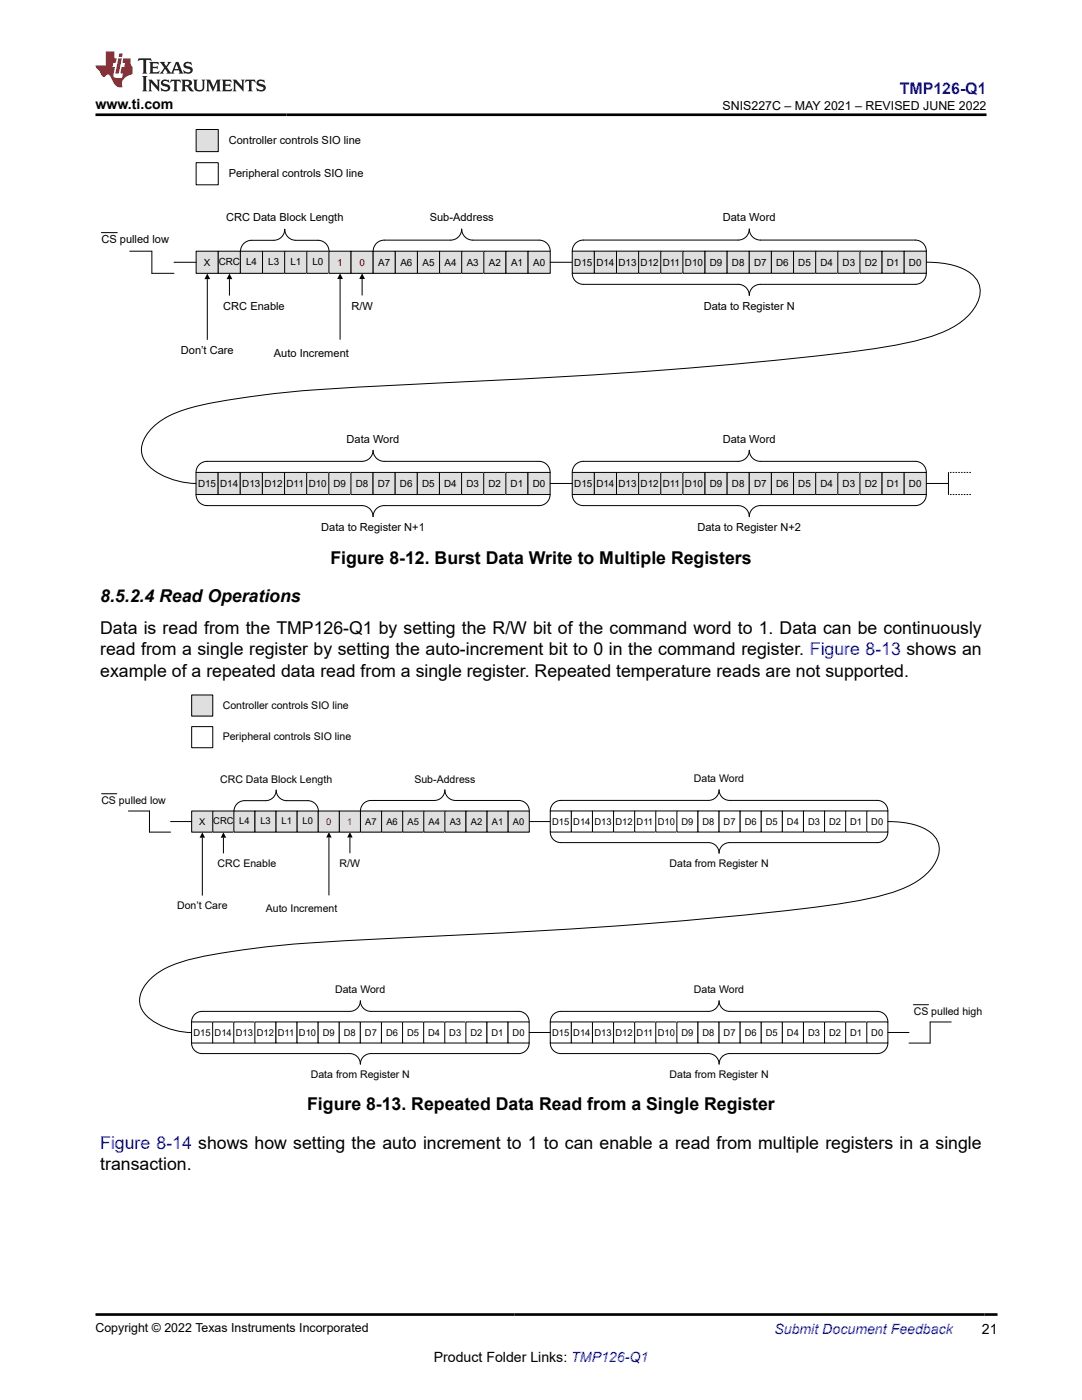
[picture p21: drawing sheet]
<svg xmlns="http://www.w3.org/2000/svg" width="216mm" height="279mm" viewBox="0 0 216 279" stroke-linecap="round" stroke-linejoin="round" font-family="sans-serif">
<defs><g id="words">
<g font-size="3.5">
<text x="65.9" y="112.5">Figure 8-12. Burst Data Write to Multiple Registers</text>
<text x="20" y="120.2">8.5.2.4 Read Operations</text>
<text x="20" y="126.6">Data is read from the TMP126-Q1 by setting the R/W bit of the command word to 1. Data can be continuously</text>
<text x="20" y="130.8">read from a single register by setting the auto-increment bit to 0 in the command register. Figure 8-13 shows an</text>
<text x="20" y="135">example of a repeated data read from a single register. Repeated temperature reads are not supported.</text>
<text x="61.3" y="221.6">Figure 8-13. Repeated Data Read from a Single Register</text>
<text x="20" y="233.6">transaction.</text>
</g>
<text font-size="3.5" fill="#00f" x="20" y="229.3">Figure 8-14 shows how setting the auto increment to 1 to can enable a read from multiple registers in a single</text>
<text font-size="3.2" fill="#00f" x="179.6" y="18.7">TMP126-Q1</text>
<g font-size="2.8">
<text x="19" y="21.8">www.ti.com</text>
<text x="195.9" y="266.1">21</text>
<text x="86.5" y="271.7">Product Folder Links: TMP126-Q1</text>
</g>
<text font-size="2.8" fill="#00f" x="154.5" y="266.2">Submit Document Feedback</text>
<g font-size="2.5">
<text x="144.2" y="21.9">SNIS227C – MAY 2021 – REVISED JUNE 2022</text>
<text x="19" y="265.9">Copyright © 2022 Texas Instruments Incorporated</text>
</g>
<g font-size="2.2">
<text x="45.6" y="28.7">Controller controls SIO line</text>
<text x="45.6" y="35.3">Peripheral controls SIO line</text>
<text x="45.1" y="44.2">CRC Data Block Length</text>
<text x="85.7" y="44.2">Sub-Address</text>
<text x="144.2" y="44.2">Data Word</text>
<text x="20.2" y="48.6">CS pulled low</text>
<text x="44.6" y="61.9">CRC Enable</text>
<text x="70.1" y="61.8">R/W</text>
<text x="140.4" y="61.8">Data to Register N</text>
<text x="36.1" y="70.7">Don’t Care</text>
<text x="54.6" y="71.2">Auto Increment</text>
<text x="69.2" y="88.3">Data Word</text>
<text x="144.2" y="88.3">Data Word</text>
<text x="64.1" y="106">Data to Register N+1</text>
<text x="139.2" y="106">Data to Register N+2</text>
</g>
<g font-size="2.1">
<text x="44.4" y="141.4">Controller controls SIO line</text>
<text x="44.4" y="147.8">Peripheral controls SIO line</text>
<text x="20.2" y="160.4">CS pulled low</text>
<text x="43.9" y="156.2">CRC Data Block Length</text>
<text x="82.7" y="156.2">Sub-Address</text>
<text x="138.5" y="156.2">Data Word</text>
<text x="43.4" y="173.1">CRC Enable</text>
<text x="67.8" y="173">R/W</text>
<text x="133.6" y="173">Data from Register N</text>
<text x="35.3" y="181.5">Don’t Care</text>
<text x="53" y="181.9">Auto Increment</text>
<text x="66.9" y="198.3">Data Word</text>
<text x="138.5" y="198.3">Data Word</text>
<text x="182.3" y="202.5">CS pulled high</text>
<text x="62" y="215.1">Data from Register N</text>
<text x="133.6" y="215.1">Data from Register N</text>
</g>
<g font-size="2">
<text x="40.7" y="53.1">X</text>
<text x="43.7" y="52.9">CRC L4</text>
<text x="53.5" y="52.9">L3</text>
<text x="57.9" y="52.9">L1</text>
<text x="62.4" y="52.9">L0</text>
<text x="75.5" y="53.1">A7</text>
<text x="79.9" y="53.1">A6</text>
<text x="84.3" y="53.1">A5</text>
<text x="88.7" y="53.1">A4</text>
<text x="93.1" y="53.1">A3</text>
<text x="97.5" y="53.1">A2</text>
<text x="102" y="53.1">A1</text>
<text x="106.4" y="53.1">A0</text>
<text x="114.6" y="53.1">D15 D14 D13 D12 D11 D10 D9</text>
<text x="146" y="53.1">D8</text>
<text x="150.5" y="53.1">D7</text>
<text x="154.9" y="53.1">D6</text>
<text x="159.3" y="53.1">D5</text>
<text x="163.7" y="53.1">D4</text>
<text x="168.1" y="53.1">D3</text>
<text x="172.5" y="53.1">D2</text>
<text x="177" y="53.1">D1</text>
<text x="181.4" y="53.1">D0</text>
<text x="39.5" y="97.2">D15 D14 D13 D12 D11 D10 D9</text>
<text x="71" y="97.2">D8</text>
<text x="75.4" y="97.2">D7</text>
<text x="79.8" y="97.2">D6</text>
<text x="84.2" y="97.2">D5</text>
<text x="88.6" y="97.2">D4</text>
<text x="93.1" y="97.2">D3</text>
<text x="97.5" y="97.2">D2</text>
<text x="101.9" y="97.2">D1</text>
<text x="106.3" y="97.2">D0</text>
<text x="114.6" y="97.2">D15 D14 D13 D12 D11 D10 D9</text>
<text x="146" y="97.2">D8</text>
<text x="150.5" y="97.2">D7</text>
<text x="154.9" y="97.2">D6</text>
<text x="159.3" y="97.2">D5</text>
<text x="163.7" y="97.2">D4</text>
<text x="168.1" y="97.2">D3</text>
<text x="172.5" y="97.2">D2</text>
<text x="177" y="97.2">D1</text>
<text x="181.4" y="97.2">D0</text>
</g>
<g font-size="2" fill="#de0000">
<text x="67.3" y="53.1">1</text>
<text x="71.7" y="53.1">0</text>
</g>
<g font-size="1.9">
<text x="39.7" y="164.7">X</text>
<text x="42.6" y="164.5">CRC L4</text>
<text x="52" y="164.5">L3</text>
<text x="56.2" y="164.5">L1</text>
<text x="60.4" y="164.5">L0</text>
<text x="72.9" y="164.7">A7</text>
<text x="77.1" y="164.7">A6</text>
<text x="81.3" y="164.7">A5</text>
<text x="85.5" y="164.7">A4</text>
<text x="89.7" y="164.7">A3</text>
<text x="93.9" y="164.7">A2</text>
<text x="98.1" y="164.7">A1</text>
<text x="102.4" y="164.7">A0</text>
<text x="110.2" y="164.6">D15 D14 D13 D12 D11 D10 D9</text>
<text x="140.2" y="164.6">D8</text>
<text x="144.4" y="164.6">D7</text>
<text x="148.6" y="164.6">D6</text>
<text x="152.8" y="164.6">D5</text>
<text x="157" y="164.6">D4</text>
<text x="161.2" y="164.6">D3</text>
<text x="165.4" y="164.6">D2</text>
<text x="169.7" y="164.6">D1</text>
<text x="173.9" y="164.6">D0</text>
<text x="38.6" y="206.7">D15 D14 D13 D12 D11 D10 D9</text>
<text x="68.6" y="206.7">D8</text>
<text x="72.8" y="206.7">D7</text>
<text x="77" y="206.7">D6</text>
<text x="81.2" y="206.7">D5</text>
<text x="85.4" y="206.7">D4</text>
<text x="89.7" y="206.7">D3</text>
<text x="93.9" y="206.7">D2</text>
<text x="98.1" y="206.7">D1</text>
<text x="102.3" y="206.7">D0</text>
<text x="110.2" y="206.7">D15 D14 D13 D12 D11 D10 D9</text>
<text x="140.2" y="206.7">D8</text>
<text x="144.4" y="206.7">D7</text>
<text x="148.6" y="206.7">D6</text>
<text x="152.8" y="206.7">D5</text>
<text x="157" y="206.7">D4</text>
<text x="161.2" y="206.7">D3</text>
<text x="165.4" y="206.7">D2</text>
<text x="169.7" y="206.7">D1</text>
<text x="173.9" y="206.7">D0</text>
</g>
<g font-size="1.9" fill="#de0000">
<text x="65.1" y="164.7">0</text>
<text x="69.3" y="164.7">1</text>
</g>
</g></defs>
<path d="M67.9 55.7v12.1M72.3 55.7v3.3" fill="none" stroke="#000" stroke-width=".2"/>
<path d="M67.9 54.5l.5 1.2h-1.1zM72.3 54.5l.5 1.2h-1.1z" fill="#000"/>
<path d="M39.1 25.8h4.5v4.5h-4.5z" fill-rule="evenodd" fill="#dfdfdf"/>
<path d="M39.1 25.8h4.5v4.5h-4.5z" fill="none" stroke="#000" stroke-width=".2"/>
<path d="M39.1 32.5h4.5v4.4h-4.5z" fill-rule="evenodd" fill="#fff"/>
<path d="M39.1 32.5h4.5v4.4h-4.5z" fill="none" stroke="#000" stroke-width=".2"/>
<path d="M39.1 50.1h4.5v4.4h-4.5z" fill-rule="evenodd" fill="#dfdfdf"/>
<path d="M39.1 50.1h4.5v4.4h-4.5z" fill="none" stroke="#000" stroke-width=".2"/>
<path d="M43.6 50.1h4.4v4.4h-4.4z" fill-rule="evenodd" fill="#dfdfdf"/>
<path d="M43.6 50.1h4.4v4.4h-4.4z" fill="none" stroke="#000" stroke-width=".2"/>
<path d="M48 50.1h4.4v4.4h-4.4z" fill-rule="evenodd" fill="#dfdfdf"/>
<path d="M48 50.1h4.4v4.4h-4.4z" fill="none" stroke="#000" stroke-width=".2"/>
<path d="M52.4 50.1h4.4v4.4h-4.4z" fill-rule="evenodd" fill="#dfdfdf"/>
<path d="M52.4 50.1h4.4v4.4h-4.4z" fill="none" stroke="#000" stroke-width=".2"/>
<path d="M56.8 50.1h4.4v4.4h-4.4z" fill-rule="evenodd" fill="#dfdfdf"/>
<path d="M56.8 50.1h4.4v4.4h-4.4z" fill="none" stroke="#000" stroke-width=".2"/>
<path d="M61.2 50.1h4.4v4.4h-4.4z" fill-rule="evenodd" fill="#dfdfdf"/>
<path d="M61.2 50.1h4.4v4.4h-4.4z" fill="none" stroke="#000" stroke-width=".2"/>
<path d="M65.6 50.1h4.4v4.4h-4.4z" fill-rule="evenodd" fill="#dfdfdf"/>
<path d="M65.6 50.1h4.4v4.4h-4.4z" fill="none" stroke="#000" stroke-width=".2"/>
<path d="M70 50.1h4.5v4.4h-4.5z" fill-rule="evenodd" fill="#dfdfdf"/>
<path d="M70 50.1h4.5v4.4h-4.5zM74.5 50.1a2.21 2.21 0 0 1 2.2-2.2h13.2a2.21 2.21 0 0 0 2.2-2.2 2.21 2.21 0 0 0 2.2 2.2h13.3a2.21 2.21 0 0 1 2.2 2.2" fill="none" stroke="#000" stroke-width=".2"/>
<path d="M74.5 50.1h4.4v4.4h-4.4z" fill-rule="evenodd" fill="#dfdfdf"/>
<path d="M74.5 50.1h4.4v4.4h-4.4z" fill="none" stroke="#000" stroke-width=".2"/>
<path d="M78.9 50.1h4.4v4.4h-4.4z" fill-rule="evenodd" fill="#dfdfdf"/>
<path d="M78.9 50.1h4.4v4.4h-4.4z" fill="none" stroke="#000" stroke-width=".2"/>
<path d="M83.3 50.1h4.4v4.4h-4.4z" fill-rule="evenodd" fill="#dfdfdf"/>
<path d="M83.3 50.1h4.4v4.4h-4.4z" fill="none" stroke="#000" stroke-width=".2"/>
<path d="M87.7 50.1h4.4v4.4h-4.4z" fill-rule="evenodd" fill="#dfdfdf"/>
<path d="M87.7 50.1h4.4v4.4h-4.4z" fill="none" stroke="#000" stroke-width=".2"/>
<path d="M92.1 50.1h4.4v4.4h-4.4z" fill-rule="evenodd" fill="#dfdfdf"/>
<path d="M92.1 50.1h4.4v4.4h-4.4z" fill="none" stroke="#000" stroke-width=".2"/>
<path d="M96.5 50.1h4.5v4.4h-4.5z" fill-rule="evenodd" fill="#dfdfdf"/>
<path d="M96.5 50.1h4.5v4.4h-4.5z" fill="none" stroke="#000" stroke-width=".2"/>
<path d="M101 50.1h4.4v4.4h-4.4z" fill-rule="evenodd" fill="#dfdfdf"/>
<path d="M101 50.1h4.4v4.4h-4.4z" fill="none" stroke="#000" stroke-width=".2"/>
<path d="M105.4 50.1h4.4v4.4h-4.4z" fill-rule="evenodd" fill="#dfdfdf"/>
<path d="M25.9 50.1h4.4v4.4h4.4M34.7 52.3h4.4M105.4 50.1h4.4v4.4h-4.4zM109.8 52.3h4.4" fill="none" stroke="#000" stroke-width=".2"/>
<path d="M114.2 50.1h4.4v4.4h-4.4z" fill-rule="evenodd" fill="#dfdfdf"/>
<path d="M114.2 50.1h4.4v4.4h-4.4z" fill="none" stroke="#000" stroke-width=".2"/>
<path d="M118.6 50.1h4.4v4.4h-4.4z" fill-rule="evenodd" fill="#dfdfdf"/>
<path d="M118.6 50.1h4.4v4.4h-4.4z" fill="none" stroke="#000" stroke-width=".2"/>
<path d="M123 50.1h4.4v4.4h-4.4z" fill-rule="evenodd" fill="#dfdfdf"/>
<path d="M123 50.1h4.4v4.4h-4.4z" fill="none" stroke="#000" stroke-width=".2"/>
<path d="M127.4 50.1h4.4v4.4h-4.4z" fill-rule="evenodd" fill="#dfdfdf"/>
<path d="M127.4 50.1h4.4v4.4h-4.4z" fill="none" stroke="#000" stroke-width=".2"/>
<path d="M131.8 50.1h4.5v4.4h-4.5z" fill-rule="evenodd" fill="#dfdfdf"/>
<path d="M131.8 50.1h4.5v4.4h-4.5z" fill="none" stroke="#000" stroke-width=".2"/>
<path d="M136.3 50.1h4.4v4.4h-4.4z" fill-rule="evenodd" fill="#dfdfdf"/>
<path d="M136.3 50.1h4.4v4.4h-4.4z" fill="none" stroke="#000" stroke-width=".2"/>
<path d="M140.7 50.1h4.4v4.4h-4.4z" fill-rule="evenodd" fill="#dfdfdf"/>
<path d="M140.7 50.1h4.4v4.4h-4.4z" fill="none" stroke="#000" stroke-width=".2"/>
<path d="M145.1 50.1h4.4v4.4h-4.4z" fill-rule="evenodd" fill="#dfdfdf"/>
<path d="M145.1 50.1h4.4v4.4h-4.4zM182.6 47.9h-30.9a2.21 2.21 0 0 1-2.2-2.2 2.21 2.21 0 0 1-2.2 2.2h-30.9a2.21 2.21 0 0 0-2.2 2.2" fill="none" stroke="#000" stroke-width=".2"/>
<path d="M149.5 50.1h4.4v4.4h-4.4z" fill-rule="evenodd" fill="#dfdfdf"/>
<path d="M149.5 50.1h4.4v4.4h-4.4z" fill="none" stroke="#000" stroke-width=".2"/>
<path d="M153.9 50.1h4.4v4.4h-4.4z" fill-rule="evenodd" fill="#dfdfdf"/>
<path d="M153.9 50.1h4.4v4.4h-4.4z" fill="none" stroke="#000" stroke-width=".2"/>
<path d="M158.3 50.1h4.5v4.4h-4.5z" fill-rule="evenodd" fill="#dfdfdf"/>
<path d="M158.3 50.1h4.5v4.4h-4.5z" fill="none" stroke="#000" stroke-width=".2"/>
<path d="M162.8 50.1h4.4v4.4h-4.4z" fill-rule="evenodd" fill="#dfdfdf"/>
<path d="M162.8 50.1h4.4v4.4h-4.4z" fill="none" stroke="#000" stroke-width=".2"/>
<path d="M167.2 50.1h4.4v4.4h-4.4z" fill-rule="evenodd" fill="#dfdfdf"/>
<path d="M167.2 50.1h4.4v4.4h-4.4z" fill="none" stroke="#000" stroke-width=".2"/>
<path d="M171.6 50.1h4.4v4.4h-4.4z" fill-rule="evenodd" fill="#dfdfdf"/>
<path d="M171.6 50.1h4.4v4.4h-4.4z" fill="none" stroke="#000" stroke-width=".2"/>
<path d="M176 50.1h4.4v4.4h-4.4z" fill-rule="evenodd" fill="#dfdfdf"/>
<path d="M176 50.1h4.4v4.4h-4.4z" fill="none" stroke="#000" stroke-width=".2"/>
<path d="M180.4 50.1h4.4v4.4h-4.4z" fill-rule="evenodd" fill="#dfdfdf"/>
<path d="M114.2 54.5a2.21 2.21 0 0 0 2.2 2.2h30.9a2.21 2.21 0 0 1 2.2 2.3 2.21 2.21 0 0 1 2.2-2.3h30.9a2.21 2.21 0 0 0 2.2-2.2M180.4 50.1h4.4v4.4h-4.4zM182.6 47.9a2.21 2.21 0 0 1 2.2 2.2" fill="none" stroke="#000" stroke-width=".2"/>
<path d="M39.1 94.3h4.4v4.4h-4.4z" fill-rule="evenodd" fill="#dfdfdf"/>
<path d="M39.1 94.3h4.4v4.4h-4.4z" fill="none" stroke="#000" stroke-width=".2"/>
<path d="M43.5 94.3h4.4v4.4h-4.4z" fill-rule="evenodd" fill="#dfdfdf"/>
<path d="M43.5 94.3h4.4v4.4h-4.4z" fill="none" stroke="#000" stroke-width=".2"/>
<path d="M47.9 94.3h4.5v4.4h-4.5z" fill-rule="evenodd" fill="#dfdfdf"/>
<path d="M47.9 94.3h4.5v4.4h-4.5z" fill="none" stroke="#000" stroke-width=".2"/>
<path d="M52.4 94.3h4.4v4.4h-4.4z" fill-rule="evenodd" fill="#dfdfdf"/>
<path d="M52.4 94.3h4.4v4.4h-4.4z" fill="none" stroke="#000" stroke-width=".2"/>
<path d="M56.8 94.3h4.4v4.4h-4.4z" fill-rule="evenodd" fill="#dfdfdf"/>
<path d="M56.8 94.3h4.4v4.4h-4.4z" fill="none" stroke="#000" stroke-width=".2"/>
<path d="M61.2 94.3h4.4v4.4h-4.4z" fill-rule="evenodd" fill="#dfdfdf"/>
<path d="M61.2 94.3h4.4v4.4h-4.4z" fill="none" stroke="#000" stroke-width=".2"/>
<path d="M65.6 94.3h4.4v4.4h-4.4z" fill-rule="evenodd" fill="#dfdfdf"/>
<path d="M65.6 94.3h4.4v4.4h-4.4z" fill="none" stroke="#000" stroke-width=".2"/>
<path d="M70 94.3h4.4v4.4h-4.4z" fill-rule="evenodd" fill="#dfdfdf"/>
<path d="M70 94.3h4.4v4.4h-4.4zM107.6 92.1h-31a2.21 2.21 0 0 1-2.2-2.2 2.21 2.21 0 0 1-2.2 2.2h-30.9a2.21 2.21 0 0 0-2.2 2.2" fill="none" stroke="#000" stroke-width=".2"/>
<path d="M74.4 94.3h4.5v4.4h-4.5z" fill-rule="evenodd" fill="#dfdfdf"/>
<path d="M74.4 94.3h4.5v4.4h-4.5z" fill="none" stroke="#000" stroke-width=".2"/>
<path d="M78.9 94.3h4.4v4.4h-4.4z" fill-rule="evenodd" fill="#dfdfdf"/>
<path d="M78.9 94.3h4.4v4.4h-4.4z" fill="none" stroke="#000" stroke-width=".2"/>
<path d="M83.3 94.3h4.4v4.4h-4.4z" fill-rule="evenodd" fill="#dfdfdf"/>
<path d="M83.3 94.3h4.4v4.4h-4.4z" fill="none" stroke="#000" stroke-width=".2"/>
<path d="M87.7 94.3h4.4v4.4h-4.4z" fill-rule="evenodd" fill="#dfdfdf"/>
<path d="M87.7 94.3h4.4v4.4h-4.4z" fill="none" stroke="#000" stroke-width=".2"/>
<path d="M92.1 94.3h4.4v4.4h-4.4z" fill-rule="evenodd" fill="#dfdfdf"/>
<path d="M92.1 94.3h4.4v4.4h-4.4z" fill="none" stroke="#000" stroke-width=".2"/>
<path d="M96.5 94.3h4.4v4.4h-4.4z" fill-rule="evenodd" fill="#dfdfdf"/>
<path d="M96.5 94.3h4.4v4.4h-4.4z" fill="none" stroke="#000" stroke-width=".2"/>
<path d="M100.9 94.3h4.5v4.4h-4.5z" fill-rule="evenodd" fill="#dfdfdf"/>
<path d="M100.9 94.3h4.5v4.4h-4.5z" fill="none" stroke="#000" stroke-width=".2"/>
<path d="M105.4 94.3h4.4v4.4h-4.4z" fill-rule="evenodd" fill="#dfdfdf"/>
<path d="M39.1 98.7a2.21 2.21 0 0 0 2.2 2.2h30.9a2.21 2.21 0 0 1 2.2 2.2 2.21 2.21 0 0 1 2.2-2.2h31a2.21 2.21 0 0 0 2.2-2.2M105.4 94.3h4.4v4.4h-4.4zM107.6 92.1a2.21 2.21 0 0 1 2.2 2.2" fill="none" stroke="#000" stroke-width=".2"/>
<path d="M114.2 94.3h4.4v4.4h-4.4z" fill-rule="evenodd" fill="#dfdfdf"/>
<path d="M114.2 94.3h4.4v4.4h-4.4z" fill="none" stroke="#000" stroke-width=".2"/>
<path d="M118.6 94.3h4.4v4.4h-4.4z" fill-rule="evenodd" fill="#dfdfdf"/>
<path d="M118.6 94.3h4.4v4.4h-4.4z" fill="none" stroke="#000" stroke-width=".2"/>
<path d="M123 94.3h4.4v4.4h-4.4z" fill-rule="evenodd" fill="#dfdfdf"/>
<path d="M123 94.3h4.4v4.4h-4.4z" fill="none" stroke="#000" stroke-width=".2"/>
<path d="M127.4 94.3h4.4v4.4h-4.4z" fill-rule="evenodd" fill="#dfdfdf"/>
<path d="M127.4 94.3h4.4v4.4h-4.4z" fill="none" stroke="#000" stroke-width=".2"/>
<path d="M131.8 94.3h4.5v4.4h-4.5z" fill-rule="evenodd" fill="#dfdfdf"/>
<path d="M131.8 94.3h4.5v4.4h-4.5z" fill="none" stroke="#000" stroke-width=".2"/>
<path d="M136.3 94.3h4.4v4.4h-4.4z" fill-rule="evenodd" fill="#dfdfdf"/>
<path d="M136.3 94.3h4.4v4.4h-4.4z" fill="none" stroke="#000" stroke-width=".2"/>
<path d="M140.7 94.3h4.4v4.4h-4.4z" fill-rule="evenodd" fill="#dfdfdf"/>
<path d="M140.7 94.3h4.4v4.4h-4.4z" fill="none" stroke="#000" stroke-width=".2"/>
<path d="M145.1 94.3h4.4v4.4h-4.4z" fill-rule="evenodd" fill="#dfdfdf"/>
<path d="M145.1 94.3h4.4v4.4h-4.4zM182.6 92.1h-30.9a2.21 2.21 0 0 1-2.2-2.2 2.21 2.21 0 0 1-2.2 2.2h-30.9a2.21 2.21 0 0 0-2.2 2.2" fill="none" stroke="#000" stroke-width=".2"/>
<path d="M149.5 94.3h4.4v4.4h-4.4z" fill-rule="evenodd" fill="#dfdfdf"/>
<path d="M149.5 94.3h4.4v4.4h-4.4z" fill="none" stroke="#000" stroke-width=".2"/>
<path d="M153.9 94.3h4.4v4.4h-4.4z" fill-rule="evenodd" fill="#dfdfdf"/>
<path d="M153.9 94.3h4.4v4.4h-4.4z" fill="none" stroke="#000" stroke-width=".2"/>
<path d="M158.3 94.3h4.5v4.4h-4.5z" fill-rule="evenodd" fill="#dfdfdf"/>
<path d="M158.3 94.3h4.5v4.4h-4.5z" fill="none" stroke="#000" stroke-width=".2"/>
<path d="M162.8 94.3h4.4v4.4h-4.4z" fill-rule="evenodd" fill="#dfdfdf"/>
<path d="M162.8 94.3h4.4v4.4h-4.4z" fill="none" stroke="#000" stroke-width=".2"/>
<path d="M167.2 94.3h4.4v4.4h-4.4z" fill-rule="evenodd" fill="#dfdfdf"/>
<path d="M167.2 94.3h4.4v4.4h-4.4z" fill="none" stroke="#000" stroke-width=".2"/>
<path d="M171.6 94.3h4.4v4.4h-4.4z" fill-rule="evenodd" fill="#dfdfdf"/>
<path d="M171.6 94.3h4.4v4.4h-4.4z" fill="none" stroke="#000" stroke-width=".2"/>
<path d="M176 94.3h4.4v4.4h-4.4z" fill-rule="evenodd" fill="#dfdfdf"/>
<path d="M176 94.3h4.4v4.4h-4.4z" fill="none" stroke="#000" stroke-width=".2"/>
<path d="M180.4 94.3h4.4v4.4h-4.4z" fill-rule="evenodd" fill="#dfdfdf"/>
<g fill="none" stroke="#000" stroke-width=".2">
<path d="M20.2 46.4h3.2M41.4 55.7v12.1M45.8 55.7v3.3M48 50.2a2.21 2.21 0 0 1 2.2-2.2h4.4a2.21 2.21 0 0 0 2.2-2.3 2.21 2.21 0 0 0 2.2 2.3h4.4a2.21 2.21 0 0 1 2.3 2.2M184.8 52.3a14.5 14.5 0 0 1 8.9 2.2 4.6 4.6 0 0 1 1.1 6.4 13.3 13.3 0 0 1-7 5.5 77.8 77.8 0 0 1-18.4 3.9 1043.6 1043.6 0 0 1-82.1 6.2 532.8 532.8 0 0 0-32.6 2.1l-9 1.2a38.4 38.4 0 0 0-13 3.8 8.5 8.5 0 0 0-4.5 6 5.9 5.9 0 0 0 3.7 5 16 16 0 0 0 7.2 1.9M109.8 96.5h4.4M114.2 98.7a2.21 2.21 0 0 0 2.2 2.2h30.9a2.21 2.21 0 0 1 2.2 2.2 2.21 2.21 0 0 1 2.2-2.2h30.9a2.21 2.21 0 0 0 2.2-2.2M180.4 94.3h4.4v4.4h-4.4zM182.6 92.1a2.21 2.21 0 0 1 2.2 2.2M184.8 96.5h4.5M189.3 94.3v4.4M65.6 167.1v11.6"/>
<path d="M69.8 167.1v3.2"/>
</g>
<path d="M193.7 98.7h-4.4M193.7 94.3h-4.4" fill="none" stroke="#000" stroke-width=".2" stroke-dasharray=".2 .4"/>
<path d="M41.4 54.6l.5 1.1h-1.1zM45.8 54.6l.5 1.1h-1.1zM65.6 166.1l.6 1h-1.1zM69.8 166.1l.6 1h-1.1z" fill="#000"/>
<path d="M38.2 138.7h4.3v4.2h-4.3z" fill-rule="evenodd" fill="#dfdfdf"/>
<path d="M38.2 138.7h4.3v4.2h-4.3z" fill="none" stroke="#000" stroke-width=".2"/>
<path d="M38.2 145h4.3v4.2h-4.3z" fill-rule="evenodd" fill="#fff"/>
<path d="M38.2 145h4.3v4.2h-4.3z" fill="none" stroke="#000" stroke-width=".2"/>
<path d="M38.2 161.9h4.3v4.2h-4.3z" fill-rule="evenodd" fill="#dfdfdf"/>
<path d="M38.2 161.9h4.3v4.2h-4.3z" fill="none" stroke="#000" stroke-width=".2"/>
<path d="M42.5 161.9h4.2v4.2h-4.2z" fill-rule="evenodd" fill="#dfdfdf"/>
<path d="M42.5 161.9h4.2v4.2h-4.2z" fill="none" stroke="#000" stroke-width=".2"/>
<path d="M46.7 161.9h4.2v4.2h-4.2z" fill-rule="evenodd" fill="#dfdfdf"/>
<path d="M46.7 161.9h4.2v4.2h-4.2z" fill="none" stroke="#000" stroke-width=".2"/>
<path d="M50.9 161.9h4.2v4.2h-4.2z" fill-rule="evenodd" fill="#dfdfdf"/>
<path d="M50.9 161.9h4.2v4.2h-4.2z" fill="none" stroke="#000" stroke-width=".2"/>
<path d="M55.1 161.9h4.2v4.2h-4.2z" fill-rule="evenodd" fill="#dfdfdf"/>
<path d="M55.1 161.9h4.2v4.2h-4.2z" fill="none" stroke="#000" stroke-width=".2"/>
<path d="M59.3 161.9h4.2v4.2h-4.2z" fill-rule="evenodd" fill="#dfdfdf"/>
<path d="M59.3 161.9h4.2v4.2h-4.2z" fill="none" stroke="#000" stroke-width=".2"/>
<path d="M63.5 161.9h4.2v4.2h-4.2z" fill-rule="evenodd" fill="#dfdfdf"/>
<path d="M63.5 161.9h4.2v4.2h-4.2z" fill="none" stroke="#000" stroke-width=".2"/>
<path d="M67.7 161.9h4.2v4.2h-4.2z" fill-rule="evenodd" fill="#dfdfdf"/>
<path d="M67.7 161.9h4.2v4.2h-4.2zM71.9 161.9a2.1 2.1 0 0 1 2.1-2.2h12.7a2.11 2.11 0 0 0 2.1-2.1 2.11 2.11 0 0 0 2.1 2.1h12.6a2.11 2.11 0 0 1 2.1 2.2" fill="none" stroke="#000" stroke-width=".2"/>
<path d="M71.9 161.9h4.2v4.2h-4.2z" fill-rule="evenodd" fill="#dfdfdf"/>
<path d="M71.9 161.9h4.2v4.2h-4.2z" fill="none" stroke="#000" stroke-width=".2"/>
<path d="M76.1 161.9h4.2v4.2h-4.2z" fill-rule="evenodd" fill="#dfdfdf"/>
<path d="M76.1 161.9h4.2v4.2h-4.2z" fill="none" stroke="#000" stroke-width=".2"/>
<path d="M80.3 161.9h4.3v4.2h-4.3z" fill-rule="evenodd" fill="#dfdfdf"/>
<path d="M80.3 161.9h4.3v4.2h-4.3z" fill="none" stroke="#000" stroke-width=".2"/>
<path d="M84.6 161.9h4.2v4.2h-4.2z" fill-rule="evenodd" fill="#dfdfdf"/>
<path d="M84.6 161.9h4.2v4.2h-4.2z" fill="none" stroke="#000" stroke-width=".2"/>
<path d="M88.8 161.9h4.2v4.2h-4.2z" fill-rule="evenodd" fill="#dfdfdf"/>
<path d="M88.8 161.9h4.2v4.2h-4.2z" fill="none" stroke="#000" stroke-width=".2"/>
<path d="M93 161.9h4.2v4.2h-4.2z" fill-rule="evenodd" fill="#dfdfdf"/>
<path d="M93 161.9h4.2v4.2h-4.2z" fill="none" stroke="#000" stroke-width=".2"/>
<path d="M97.2 161.9h4.2v4.2h-4.2z" fill-rule="evenodd" fill="#dfdfdf"/>
<path d="M97.2 161.9h4.2v4.2h-4.2z" fill="none" stroke="#000" stroke-width=".2"/>
<path d="M101.4 161.9h4.2v4.2h-4.2z" fill-rule="evenodd" fill="#dfdfdf"/>
<path d="M25.6 161.9h4.2v4.2h4.2M34 164h4.2M101.4 161.9h4.2v4.2h-4.2zM105.6 164h4.2" fill="none" stroke="#000" stroke-width=".2"/>
<path d="M109.8 161.8h4.2v4.3h-4.2z" fill-rule="evenodd" fill="#fff"/>
<path d="M109.8 161.8h4.2v4.3h-4.2z" fill="none" stroke="#000" stroke-width=".2"/>
<path d="M114 161.8h4.2v4.3h-4.2z" fill-rule="evenodd" fill="#fff"/>
<path d="M114 161.8h4.2v4.3h-4.2z" fill="none" stroke="#000" stroke-width=".2"/>
<path d="M118.2 161.8h4.2v4.3h-4.2z" fill-rule="evenodd" fill="#fff"/>
<path d="M118.2 161.8h4.2v4.3h-4.2z" fill="none" stroke="#000" stroke-width=".2"/>
<path d="M122.4 161.8h4.2v4.3h-4.2z" fill-rule="evenodd" fill="#fff"/>
<path d="M122.4 161.8h4.2v4.3h-4.2z" fill="none" stroke="#000" stroke-width=".2"/>
<path d="M126.6 161.8h4.3v4.3h-4.3z" fill-rule="evenodd" fill="#fff"/>
<path d="M126.6 161.8h4.3v4.3h-4.3z" fill="none" stroke="#000" stroke-width=".2"/>
<path d="M130.9 161.8h4.2v4.3h-4.2z" fill-rule="evenodd" fill="#fff"/>
<path d="M130.9 161.8h4.2v4.3h-4.2z" fill="none" stroke="#000" stroke-width=".2"/>
<path d="M135.1 161.8h4.2v4.3h-4.2z" fill-rule="evenodd" fill="#fff"/>
<path d="M135.1 161.8h4.2v4.3h-4.2z" fill="none" stroke="#000" stroke-width=".2"/>
<path d="M139.3 161.8h4.2v4.3h-4.2z" fill-rule="evenodd" fill="#fff"/>
<path d="M145.6 159.7h29.5M145.6 159.7a2.11 2.11 0 0 1-2.1-2.1 2.11 2.11 0 0 1-2.1 2.1h-29.5a2.11 2.11 0 0 0-2.1 2.1M139.3 161.8h4.2v4.3h-4.2z" fill="none" stroke="#000" stroke-width=".2"/>
<path d="M143.5 161.8h4.2v4.3h-4.2z" fill-rule="evenodd" fill="#fff"/>
<path d="M143.5 161.8h4.2v4.3h-4.2z" fill="none" stroke="#000" stroke-width=".2"/>
<path d="M147.7 161.8h4.2v4.3h-4.2z" fill-rule="evenodd" fill="#fff"/>
<path d="M147.7 161.8h4.2v4.3h-4.2z" fill="none" stroke="#000" stroke-width=".2"/>
<path d="M151.9 161.8h4.2v4.3h-4.2z" fill-rule="evenodd" fill="#fff"/>
<path d="M151.9 161.8h4.2v4.3h-4.2z" fill="none" stroke="#000" stroke-width=".2"/>
<path d="M156.1 161.8h4.2v4.3h-4.2z" fill-rule="evenodd" fill="#fff"/>
<path d="M156.1 161.8h4.2v4.3h-4.2z" fill="none" stroke="#000" stroke-width=".2"/>
<path d="M160.3 161.8h4.2v4.3h-4.2z" fill-rule="evenodd" fill="#fff"/>
<path d="M160.3 161.8h4.2v4.3h-4.2z" fill="none" stroke="#000" stroke-width=".2"/>
<path d="M164.5 161.8h4.2v4.3h-4.2z" fill-rule="evenodd" fill="#fff"/>
<path d="M164.5 161.8h4.2v4.3h-4.2z" fill="none" stroke="#000" stroke-width=".2"/>
<path d="M168.7 161.8h4.3v4.3h-4.3z" fill-rule="evenodd" fill="#fff"/>
<path d="M168.7 161.8h4.3v4.3h-4.3z" fill="none" stroke="#000" stroke-width=".2"/>
<path d="M173 161.8h4.2v4.3h-4.2z" fill-rule="evenodd" fill="#fff"/>
<path d="M175.1 159.7a2.11 2.11 0 0 1 2.1 2.1M109.8 166.1a2.1 2.1 0 0 0 2.1 2.1h29.5a2.11 2.11 0 0 1 2.1 2.1 2.1 2.1 0 0 1 2.1-2.1M173 161.8h4.2v4.3h-4.2zM177.2 166.1a2.11 2.11 0 0 1-2.1 2.1h-29.5" fill="none" stroke="#000" stroke-width=".2"/>
<path d="M38.2 203.9h4.2v4.3h-4.2z" fill-rule="evenodd" fill="#fff"/>
<path d="M38.2 203.9h4.2v4.3h-4.2z" fill="none" stroke="#000" stroke-width=".2"/>
<path d="M42.4 203.9h4.2v4.3h-4.2z" fill-rule="evenodd" fill="#fff"/>
<path d="M42.4 203.9h4.2v4.3h-4.2z" fill="none" stroke="#000" stroke-width=".2"/>
<path d="M46.6 203.9h4.3v4.3h-4.3z" fill-rule="evenodd" fill="#fff"/>
<path d="M46.6 203.9h4.3v4.3h-4.3z" fill="none" stroke="#000" stroke-width=".2"/>
<path d="M50.9 203.9h4.2v4.3h-4.2z" fill-rule="evenodd" fill="#fff"/>
<path d="M50.9 203.9h4.2v4.3h-4.2z" fill="none" stroke="#000" stroke-width=".2"/>
<path d="M55.1 203.9h4.2v4.3h-4.2z" fill-rule="evenodd" fill="#fff"/>
<path d="M55.1 203.9h4.2v4.3h-4.2z" fill="none" stroke="#000" stroke-width=".2"/>
<path d="M59.3 203.9h4.2v4.3h-4.2z" fill-rule="evenodd" fill="#fff"/>
<path d="M59.3 203.9h4.2v4.3h-4.2z" fill="none" stroke="#000" stroke-width=".2"/>
<path d="M63.5 203.9h4.2v4.3h-4.2z" fill-rule="evenodd" fill="#fff"/>
<path d="M63.5 203.9h4.2v4.3h-4.2z" fill="none" stroke="#000" stroke-width=".2"/>
<path d="M67.7 203.9h4.2v4.3h-4.2z" fill-rule="evenodd" fill="#fff"/>
<path d="M67.7 203.9h4.2v4.3h-4.2zM103.5 201.8h-29.5a2.11 2.11 0 0 1-2.1-2.1 2.1 2.1 0 0 1-2.1 2.1h-29.5a2.11 2.11 0 0 0-2.1 2.1" fill="none" stroke="#000" stroke-width=".2"/>
<path d="M71.9 203.9h4.2v4.3h-4.2z" fill-rule="evenodd" fill="#fff"/>
<path d="M71.9 203.9h4.2v4.3h-4.2z" fill="none" stroke="#000" stroke-width=".2"/>
<path d="M76.1 203.9h4.2v4.3h-4.2z" fill-rule="evenodd" fill="#fff"/>
<path d="M76.1 203.9h4.2v4.3h-4.2z" fill="none" stroke="#000" stroke-width=".2"/>
<path d="M80.3 203.9h4.2v4.3h-4.2z" fill-rule="evenodd" fill="#fff"/>
<path d="M80.3 203.9h4.2v4.3h-4.2z" fill="none" stroke="#000" stroke-width=".2"/>
<path d="M84.5 203.9h4.2v4.3h-4.2z" fill-rule="evenodd" fill="#fff"/>
<path d="M84.5 203.9h4.2v4.3h-4.2z" fill="none" stroke="#000" stroke-width=".2"/>
<path d="M88.7 203.9h4.3v4.3h-4.3z" fill-rule="evenodd" fill="#fff"/>
<path d="M88.7 203.9h4.3v4.3h-4.3z" fill="none" stroke="#000" stroke-width=".2"/>
<path d="M93 203.9h4.2v4.3h-4.2z" fill-rule="evenodd" fill="#fff"/>
<path d="M93 203.9h4.2v4.3h-4.2z" fill="none" stroke="#000" stroke-width=".2"/>
<path d="M97.2 203.9h4.2v4.3h-4.2z" fill-rule="evenodd" fill="#fff"/>
<path d="M97.2 203.9h4.2v4.3h-4.2z" fill="none" stroke="#000" stroke-width=".2"/>
<path d="M101.4 203.9h4.2v4.3h-4.2z" fill-rule="evenodd" fill="#fff"/>
<path d="M38.2 208.2a2.1 2.1 0 0 0 2.1 2.1h29.5a2.11 2.11 0 0 1 2.1 2.1 2.11 2.11 0 0 1 2.1-2.1h29.5a2.11 2.11 0 0 0 2.1-2.1M101.4 203.9h4.2v4.3h-4.2zM103.5 201.8a2.11 2.11 0 0 1 2.1 2.1" fill="none" stroke="#000" stroke-width=".2"/>
<path d="M109.8 203.9h4.2v4.3h-4.2z" fill-rule="evenodd" fill="#fff"/>
<path d="M109.8 203.9h4.2v4.3h-4.2z" fill="none" stroke="#000" stroke-width=".2"/>
<path d="M114 203.9h4.2v4.3h-4.2z" fill-rule="evenodd" fill="#fff"/>
<path d="M114 203.9h4.2v4.3h-4.2z" fill="none" stroke="#000" stroke-width=".2"/>
<path d="M118.2 203.9h4.2v4.3h-4.2z" fill-rule="evenodd" fill="#fff"/>
<path d="M118.2 203.9h4.2v4.3h-4.2z" fill="none" stroke="#000" stroke-width=".2"/>
<path d="M122.4 203.9h4.2v4.3h-4.2z" fill-rule="evenodd" fill="#fff"/>
<path d="M122.4 203.9h4.2v4.3h-4.2z" fill="none" stroke="#000" stroke-width=".2"/>
<path d="M126.6 203.9h4.3v4.3h-4.3z" fill-rule="evenodd" fill="#fff"/>
<path d="M126.6 203.9h4.3v4.3h-4.3z" fill="none" stroke="#000" stroke-width=".2"/>
<path d="M130.9 203.9h4.2v4.3h-4.2z" fill-rule="evenodd" fill="#fff"/>
<path d="M130.9 203.9h4.2v4.3h-4.2z" fill="none" stroke="#000" stroke-width=".2"/>
<path d="M135.1 203.9h4.2v4.3h-4.2z" fill-rule="evenodd" fill="#fff"/>
<path d="M135.1 203.9h4.2v4.3h-4.2z" fill="none" stroke="#000" stroke-width=".2"/>
<path d="M139.3 203.9h4.2v4.3h-4.2z" fill-rule="evenodd" fill="#fff"/>
<path d="M139.3 203.9h4.2v4.3h-4.2zM145.6 201.8h29.5M145.6 201.8a2.11 2.11 0 0 1-2.1-2.1 2.11 2.11 0 0 1-2.1 2.1h-29.5a2.11 2.11 0 0 0-2.1 2.1" fill="none" stroke="#000" stroke-width=".2"/>
<path d="M143.5 203.9h4.2v4.3h-4.2z" fill-rule="evenodd" fill="#fff"/>
<path d="M143.5 203.9h4.2v4.3h-4.2z" fill="none" stroke="#000" stroke-width=".2"/>
<path d="M147.7 203.9h4.2v4.3h-4.2z" fill-rule="evenodd" fill="#fff"/>
<path d="M147.7 203.9h4.2v4.3h-4.2z" fill="none" stroke="#000" stroke-width=".2"/>
<path d="M151.9 203.9h4.2v4.3h-4.2z" fill-rule="evenodd" fill="#fff"/>
<path d="M151.9 203.9h4.2v4.3h-4.2z" fill="none" stroke="#000" stroke-width=".2"/>
<path d="M156.1 203.9h4.2v4.3h-4.2z" fill-rule="evenodd" fill="#fff"/>
<path d="M156.1 203.9h4.2v4.3h-4.2z" fill="none" stroke="#000" stroke-width=".2"/>
<path d="M160.3 203.9h4.2v4.3h-4.2z" fill-rule="evenodd" fill="#fff"/>
<path d="M160.3 203.9h4.2v4.3h-4.2z" fill="none" stroke="#000" stroke-width=".2"/>
<path d="M164.5 203.9h4.2v4.3h-4.2z" fill-rule="evenodd" fill="#fff"/>
<path d="M164.5 203.9h4.2v4.3h-4.2z" fill="none" stroke="#000" stroke-width=".2"/>
<path d="M168.7 203.9h4.3v4.3h-4.3z" fill-rule="evenodd" fill="#fff"/>
<path d="M168.7 203.9h4.3v4.3h-4.3z" fill="none" stroke="#000" stroke-width=".2"/>
<path d="M173 203.9h4.2v4.3h-4.2z" fill-rule="evenodd" fill="#fff"/>
<g fill="none" stroke="#000" stroke-width=".2">
<path d="M20.3 158.4h3M53 159.8a2.11 2.11 0 0 0 2.1-2.1 2.11 2.11 0 0 0 2.1 2.1h4.2a2.11 2.11 0 0 1 2.1 2.1M53 159.8h-4.2a2.1 2.1 0 0 0-2.1 2.1M40.4 167.2v11.5M44.6 167.2v3.1M177.2 164a14.2 14.2 0 0 1 8.4 2.1 4.4 4.4 0 0 1 1 6.1 13 13 0 0 1-7.1 5.4 87.4 87.4 0 0 1-19.5 3.8l-8.2 .9a1155.1 1155.1 0 0 1-72.8 4.9 331.1 331.1 0 0 0-28.6 2.1l-3.2 .4a50.2 50.2 0 0 0-14.1 3.5 9.2 9.2 0 0 0-5.1 5.6 4.7 4.7 0 0 0 2.4 4.9 14.8 14.8 0 0 0 7.8 2.4M105.6 206.1h4.2M109.8 208.2a2.1 2.1 0 0 0 2.1 2.1h29.5a2.11 2.11 0 0 1 2.1 2.1 2.1 2.1 0 0 1 2.1-2.1M173 203.9h4.2v4.3h-4.2zM175.1 201.8a2.11 2.11 0 0 1 2.1 2.1M177.2 208.2a2.11 2.11 0 0 1-2.1 2.1h-29.5M177.2 206.1h4.2"/>
<path d="M182.2 200.5h3.1M189.8 204h-4.2v4.2h-4.2"/>
</g>
<path d="M40.4 166.1l.5 1.1h-1.1zM44.6 166.1l.5 1.1h-1.1z" fill="#000"/>
<path d="M27.7 11.6l-.2 .6 .5-.2h.6v.1v2.2l-.2 .4h1l-.2-.4v-2.2v-.1h.5l.5 .2-.1-.6zM29.8 12.4l.2 .3v1.6l-.2 .4h1.9l.1-.6a1.08 1.08 0 0 1-1.3 .2v-.7h.6l.4 .2v-.7l-.4 .2h-.6v-.5l.2-.2a1 1 0 0 1 1 .3l-.1-.5zM31.8 12.4l1 1.1-1 1.2h.9l-.2-.2 .4-.8 .5 .8-.2 .2h1.6l-.2-.2 .1-.5h1l.1 .5-.1 .2h.9l-.2-.4-.8-1.9h-.5l-1 2.1-.8-1.1 .9-1h-.8l.2 .2-.5 .6-.3-.6 .1-.2zM35.2 12.8l.4 1h-.8zM36.8 12.5a.65 .65 0 0 0-.2 .7 .65 .65 0 0 0 .6 .5l.7 .1 .1 .3a.79 .79 0 0 1-.7 .4 .79 .79 0 0 1-.7-.5l.1 .7 .2-.1a.93 .93 0 0 0 1.1 0 .93 .93 0 0 0 .4-.9 1.46 1.46 0 0 0-1.2-.6l-.1-.3a1.09 1.09 0 0 1 1.2 .2l-.2-.6-.1 .1-.6-.2zM28.4 15.2l.2 .4v2.2l-.2 .4h1l-.2-.4v-2.2l.2-.4zM29.6 15.9l.2 .4v1.5l-.2 .4h.8l-.3-.4v-1.3l1.7 1.8v-2l.2-.4h-.8l.2 .2 .1 1.1-1.2-1.3zM32.3 16a.65 .65 0 0 0-.2 .8 .65 .65 0 0 0 .7 .4l.6 .2 .1 .2a.79 .79 0 0 1-.7 .4 .79 .79 0 0 1-.7-.5l.1 .7 .2-.1a.93 .93 0 0 0 1.1 .1 .93 .93 0 0 0 .4-1 1.46 1.46 0 0 0-1.2-.5l-.1-.4a1.09 1.09 0 0 1 1.2 .2l-.2-.6-.1 .1-.6-.1zM34.1 15.9l-.1 .6a.63 .63 0 0 1 .7-.3l.1 1.6-.3 .4h1l-.2-.4v-1.6a.66 .66 0 0 1 .8 .3l-.1-.6zM36.2 15.9l.2 .4v1.5l-.2 .4h.9l-.2-.2v-.7h.5l.1 .2a.79 .79 0 0 0 1.2 .6l-1-.9a.61 .61 0 0 0 .6-.6 .61 .61 0 0 0-.5-.7zM36.9 16.2h.2a.47 .47 0 0 1 .5 .1 .47 .47 0 0 1 .1 .5l-.2 .1-.6 .1zM38.5 15.9l.2 .2a2.27 2.27 0 0 0 .4 2 1.04 1.04 0 0 0 1.7-.7v-1.3l.2-.2h-.8l.2 .4v1.1a.6 .6 0 0 1-.6 .6 .6 .6 0 0 1-.6-.6v-1.1l.3-.4zM41.1 15.9l.2 .4v1.5l-.2 .4h.7l-.2-.4v-1.4l.9 1.9 .8-1.9v1.4l-.2 .4h1l-.3-.4v-1.5l.3-.4h-.8l-.7 1.5-.7-1.5zM44.3 15.9l.2 .4v1.5l-.2 .4h1.9l.1-.6a1.09 1.09 0 0 1-1.3 .2v-.7h.6l.4 .2v-.6l-.4 .2h-.6v-.6l.2-.1a1.01 1.01 0 0 1 1 .3l-.1-.6zM46.4 15.9l.3 .4v1.5l-.3 .4h.8l-.2-.4v-1.3l1.6 1.8v-2l.2-.4h-.7l.2 .2v1.1l-1.2-1.3zM49 15.9l-.1 .6a.63 .63 0 0 1 .8-.3v1.6l-.3 .4h1l-.2-.4v-1.6a.66 .66 0 0 1 .8 .3l-.1-.6zM51.4 16a.65 .65 0 0 0-.2 .8 .65 .65 0 0 0 .6 .4l.6 .2 .2 .2a.79 .79 0 0 1-.8 .4 .79 .79 0 0 1-.6-.5l.1 .7 .2-.1a.93 .93 0 0 0 1 .1 .93 .93 0 0 0 .5-1 1.46 1.46 0 0 0-1.3-.5l-.1-.4a1.09 1.09 0 0 1 1.3 .2l-.2-.6-.2 .1-.5-.1z" fill="#231f20"/>
<path d="M21.1 10.3v2.7h-2.1l.1 .4 .9 1a.95 .95 0 0 0 .9 .9 .59 .59 0 0 1 .6-.4 .59 .59 0 0 1 .5 .3l.4 .8a1.59 1.59 0 0 0 2.1 1.4 1.61 1.61 0 0 1 1-2.3l1-.3-.1-1.5a1.59 1.59 0 0 1-.4-1.7h-1.4l-.2 .9h.5l-.1 .9h-.5l-.2 .9v.3l.4 .1-.2 .9h-.6a.73 .73 0 0 1-1.1-.7l.3-1.5h-.5l.2-.9h.5l.2-.9h-.5v-1.3zM23.6 11.6l-.6 3.1h.7l.6-3.1zM23.8 10.7l-.1 .6h.7l.1-.6z" fill="#ed1c24"/>
<path d="M19 22.9h177.8M19.1 262.3h179.9" fill="none" stroke="#000" stroke-width=".53"/>
<use href="#words"/>
</svg>
